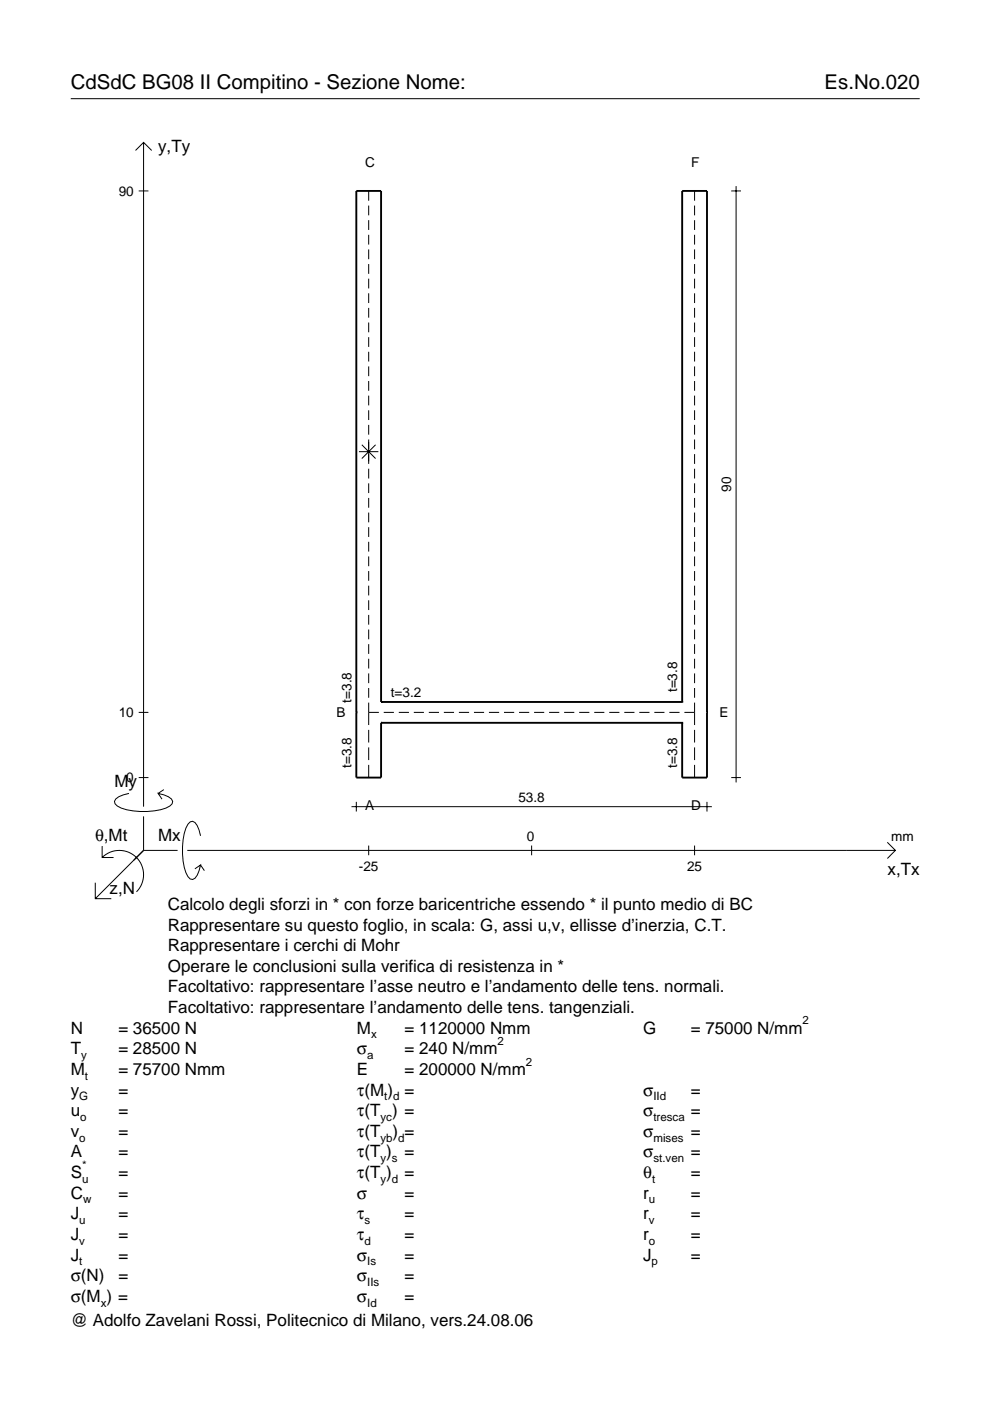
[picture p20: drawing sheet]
<svg xmlns="http://www.w3.org/2000/svg" width="210mm" height="297mm" viewBox="0 0 210 297" stroke-linecap="round" stroke-linejoin="round" font-family="sans-serif">
<defs><g id="words">
<g font-size="4.3">
<text x="15" y="18.9">CdSdC BG08 II Compitino - Sezione Nome:</text>
<text x="174.8" y="18.9">Es.No.020</text>
</g>
<g font-size="3.6">
<text x="33.5" y="32.3">y,Ty</text>
<text x="24.3" y="166.9">My</text>
<text x="20.1" y="178.2">θ,Mt</text>
<text x="33.5" y="178.2">Mx</text>
<text x="188.2" y="185.5">x,Tx</text>
<text x="23.2" y="189.6">z,N</text>
<text x="35.6" y="192.9">Calcolo degli sforzi in * con forze baricentriche essendo * il punto medio di BC</text>
<text x="35.6" y="197.3">Rappresentare su questo foglio, in scala: G, assi u,v, ellisse d’inerzia, C.T.</text>
<text x="35.6" y="201.7">Rappresentare i cerchi di Mohr</text>
<text x="35.6" y="206">Operare le conclusioni sulla verifica di resistenza in *</text>
<text x="35.6" y="210.4">Facoltativo: rappresentare l’asse neutro e l’andamento delle tens. normali.</text>
<text x="35.6" y="214.8">Facoltativo: rappresentare l’andamento delle tens. tangenziali.</text>
<text x="15" y="219.2">N</text>
<text x="25.1" y="219.2">= 36500 N</text>
<text x="75.7" y="219.2">M</text>
<text x="85.8" y="219.2">= 1120000 Nmm</text>
<text x="136.4" y="219.2">G</text>
<text x="146.5" y="219.2">= 75000 N/mm</text>
<text x="15" y="227.9">M</text>
<text x="15" y="223.5">T</text>
<text x="25.1" y="223.5">= 28500 N</text>
<text x="25.1" y="227.9">= 75700 Nmm</text>
<text x="75.7" y="223.5">σ</text>
<text x="75.7" y="227.9">E</text>
<text x="85.8" y="223.5">= 240 N/mm</text>
<text x="85.8" y="227.9">= 200000 N/mm</text>
<text x="15" y="232.3">y</text>
<text x="25.1" y="232.3">=</text>
<text x="75.7" y="232.3">τ(M ) =</text>
<text x="136.4" y="232.3">σ</text>
<text x="146.5" y="232.3">=</text>
<text x="15" y="236.7">u</text>
<text x="25.1" y="236.7">=</text>
<text x="75.7" y="236.7">τ(T ) =</text>
<text x="136.4" y="236.7">σ</text>
<text x="146.5" y="236.7">=</text>
<text x="15" y="241">v</text>
<text x="15" y="245.4">A</text>
<text x="25.1" y="241">=</text>
<text x="25.1" y="245.4">=</text>
<text x="75.7" y="245.4">τ(T )</text>
<text x="75.7" y="241">τ(T</text>
<text x="83.3" y="241">) =</text>
<text x="85.8" y="245.4">=</text>
<text x="136.4" y="241">σ</text>
<text x="136.4" y="245.4">σ</text>
<text x="146.5" y="241">=</text>
<text x="146.5" y="245.4">=</text>
<text x="15" y="249.8">S</text>
<text x="25.1" y="249.8">=</text>
<text x="75.7" y="249.8">τ(T )</text>
<text x="85.8" y="249.8">=</text>
<text x="136.4" y="249.8">θ</text>
<text x="146.5" y="249.8">=</text>
<text x="15" y="254.2">C</text>
<text x="25.1" y="254.2">=</text>
<text x="75.7" y="254.2">σ</text>
<text x="85.8" y="254.2">=</text>
<text x="136.4" y="254.2">r</text>
<text x="146.5" y="254.2">=</text>
<text x="15" y="258.5">J</text>
<text x="15" y="262.9">J</text>
<text x="25.1" y="258.5">=</text>
<text x="25.1" y="262.9">=</text>
<text x="75.7" y="258.5">τ</text>
<text x="75.7" y="262.9">τ</text>
<text x="85.8" y="258.5">=</text>
<text x="85.8" y="262.9">=</text>
<text x="136.4" y="258.5">r</text>
<text x="136.4" y="262.9">r</text>
<text x="146.5" y="258.5">=</text>
<text x="146.5" y="262.9">=</text>
<text x="15" y="267.3">J</text>
<text x="25.1" y="267.3">=</text>
<text x="75.7" y="267.3">σ</text>
<text x="85.8" y="267.3">=</text>
<text x="136.4" y="267.3">J</text>
<text x="146.5" y="267.3">=</text>
<text x="15" y="271.7">σ(N)</text>
<text x="25.1" y="271.7">=</text>
<text x="75.7" y="271.7">σ</text>
<text x="85.8" y="271.7">=</text>
<text x="15" y="276">σ(M ) =</text>
<text x="15" y="281.2">@ Adolfo Zavelani Rossi, Politecnico di Milano, vers.24.08.06</text>
<text x="75.7" y="276">σ</text>
<text x="85.8" y="276">=</text>
</g>
<g font-size="2.9">
<text x="77.4" y="35.3">C</text>
<text x="146.5" y="35.3">F</text>
<text x="25.2" y="41.5">90</text>
<text x="155" y="104.3" transform="rotate(-90 155 104.3)">90</text>
<text x="74.5" y="149" transform="rotate(-90 74.5 149)">t=3.8</text>
<text x="82.9" y="147.8">t=3.2</text>
<text x="143.6" y="146.8" transform="rotate(-90 143.6 146.8)">t=3.8</text>
<text x="25.2" y="152">10</text>
<text x="71.4" y="151.9">B</text>
<text x="152.6" y="151.9">E</text>
<text x="26.8" y="165.9">0</text>
<text x="74.5" y="162.8" transform="rotate(-90 74.5 162.8)">t=3.8</text>
<text x="143.6" y="162.8" transform="rotate(-90 143.6 162.8)">t=3.8</text>
<text x="77.4" y="171.8">A</text>
<text x="109.9" y="170">53.8</text>
<text x="146.5" y="171.8">D</text>
<text x="111.7" y="178.2">0</text>
<text x="189" y="178.2">mm</text>
<text x="76.1" y="184.7">-25</text>
<text x="145.7" y="184.7">25</text>
</g>
<g font-size="2.4">
<text x="78.7" y="220.2">x</text>
<text x="105.5" y="221.5">2</text>
<text x="170.2" y="217.2">2</text>
<text x="17.2" y="224.5">y</text>
<text x="77.9" y="224.5">a</text>
<text x="111.5" y="225.9">2</text>
<text x="16.8" y="233.3">G</text>
<text x="18" y="228.9">t</text>
<text x="81.5" y="233.3">t d</text>
<text x="138.5" y="233.3">IId</text>
<text x="17" y="237.7">o</text>
<text x="80.7" y="237.7">yc</text>
<text x="138.5" y="237.7">tresca</text>
<text x="16.8" y="242">o</text>
<text x="80.7" y="242">yb d</text>
<text x="138.5" y="242">mises</text>
<text x="17.4" y="250.8">u</text>
<text x="17.4" y="247.8">*</text>
<text x="80.7" y="246.4">y s</text>
<text x="80.7" y="250.8">y d</text>
<text x="138.2" y="250.8">t</text>
<text x="138.5" y="246.4">st.ven</text>
<text x="17.6" y="255.2">w</text>
<text x="137.6" y="255.2">u</text>
<text x="16.8" y="259.5">u</text>
<text x="16.8" y="263.9">v</text>
<text x="77.3" y="259.5">s</text>
<text x="77.3" y="263.9">d</text>
<text x="137.6" y="259.5">v</text>
<text x="137.6" y="263.9">o</text>
<text x="16.8" y="268.3">t</text>
<text x="77.9" y="268.3">Is</text>
<text x="138.2" y="268.3">p</text>
<text x="77.9" y="272.7">IIs</text>
<text x="21.4" y="277">x</text>
<text x="77.9" y="277">Id</text>
</g>
</g></defs>
<g fill="none" stroke="#000" stroke-width=".21">
<path d="M15 20.9h180M28.7 31.9l1.7-1.7 1.8 1.7M30.4 30.2v140.8M156.1 39.5v126.4M29.4 40.5h2.1M78.2 40.5v2.1M78.2 43.6v2.1M78.2 46.7v2.1M78.2 49.8v2.1M78.2 52.9v2.1M78.2 56v2.1M78.2 59.1v2.1"/>
<path d="M147.3 40.5v2.1M147.3 43.6v2.1M147.3 46.7v2.1M147.3 49.8v2.1M147.3 52.9v2.1M147.3 56v2.1M147.3 59.1v2.1M155 40.5h2.1M78.2 62.2v2.1M78.2 65.3v2.1M78.2 68.4v2.1M78.2 71.5v2.1"/>
<path d="M78.2 74.6v2.1M78.2 77.7v2.1M147.3 62.2v2.1M147.3 65.3v2.1M147.3 68.4v2.1M147.3 71.5v2.1M147.3 74.6v2.1M147.3 77.7v2.1M76.1 95.8h4.1M76.7 94.3l2.9 2.9M78.2 80.8v2.1M78.2 83.9v2.1"/>
<path d="M78.2 87v2.1M78.2 90.1v2.1M78.2 93.2v5.2M78.2 99.4v2.1M79.6 94.3l-2.9 2.9M147.3 80.8v2.1M147.3 83.9v2.1M147.3 87v2.1M147.3 90.1v2.1M147.3 93.2v2.1M147.3 96.3v2.1M147.3 99.4v2.1"/>
<path d="M78.2 102.5v2M78.2 105.6v2M78.2 108.7v2M78.2 111.8v2M78.2 114.9v2M78.2 118v2M147.3 102.5v2M147.3 105.6v2M147.3 108.7v2M147.3 111.8v2M147.3 114.9v2M147.3 118v2"/>
<path d="M78.2 121.1v2M78.2 124.2v2M78.2 127.3v2M78.2 130.4v2M78.2 133.5v2M78.2 136.6v2M78.2 139.7v2M147.3 121.1v2M147.3 124.2v2M147.3 127.3v2M147.3 130.4v2M147.3 133.5v2"/>
<path d="M147.3 136.6v2M147.3 139.7v2M29.4 151h2.1M78.2 151h2.1M78.2 142.8v2M78.2 145.9v2M78.2 149v4.7M78.2 154.8v2.6M78.2 158.5v2.7M81.4 151h2.1M84.5 151h2.2M87.7 151h2.2"/>
<path d="M90.9 151h2.2M94.1 151h2.2M97.3 151h2.2M100.5 151h2.1M103.7 151h2.1M106.9 151h2.1M110 151h2.2M113.2 151h2.2M116.4 151h2.2M119.6 151h2.2M122.8 151h2.2M126 151h2.1"/>
<path d="M129.2 151h2.1M132.4 151h2.1M135.5 151h2.2M138.7 151h2.2M141.9 151h2.2M145.1 151h2.2M147.3 142.8v2M147.3 145.9v2M147.3 149v4.7M147.3 154.8v2.6M147.3 158.5v2.7M21.7 179.4v2.4h2.4"/>
<path d="M27.3 168.2a3.6 3.6 0 0 0-3 1.7l.1 .5a5.6 5.6 0 0 0 3.8 1.5 13.4 13.4 0 0 0 7.8-1l.5-.5 .1-.5a3.6 3.6 0 0 0-3.1-1.7l.8 1.2M29.4 164.9h2.1M30.4 173.1v7.2M34.7 167.4l-1.2 .8M42.5 177.2a3.6 3.6 0 0 0-1.7-3.1l-.5 .2a5.7 5.7 0 0 0-1.5 3.7 13.3 13.3 0 0 0 1 7.9l.5 .5 .5 .1a3.6 3.6 0 0 0 1.7-3.1l-1.2 .8M74.5 171h76.4M75.5 170v2.1M78.2 162.2v2.7M78.2 179.3v2M112.7 179.3v2M147.3 162.2v2.7M147.3 179.3v2"/>
<path d="M149.9 170v2.1M155 164.9h2.1M188.1 178.6l1.7 1.7-1.7 1.7M20.2 187.2v3.3h3.4M21.7 181.8a5.1 5.1 0 0 1 7.2 0 5.1 5.1 0 0 1 0 7.3M30.4 180.3l-10.2 10.2M30.4 180.3h7.2M39.7 180.3h150.1M42.5 183.4l.8 1.2"/>
</g>
<path d="M75.5 151h.1M80.8 153.3h.1M80.8 148.8h.1M80.8 148.8v-108.3h-5.3v124.4h5.3v-11.6M80.8 153.3h63.8M80.8 148.8h63.8M144.6 153.3h.1M144.6 148.8h.1M144.6 148.8v-108.3h5.3v124.4h-5.3v-11.6M149.9 151h.1" fill="none" stroke="#000" stroke-width=".4"/>
<use href="#words"/>
</svg>
